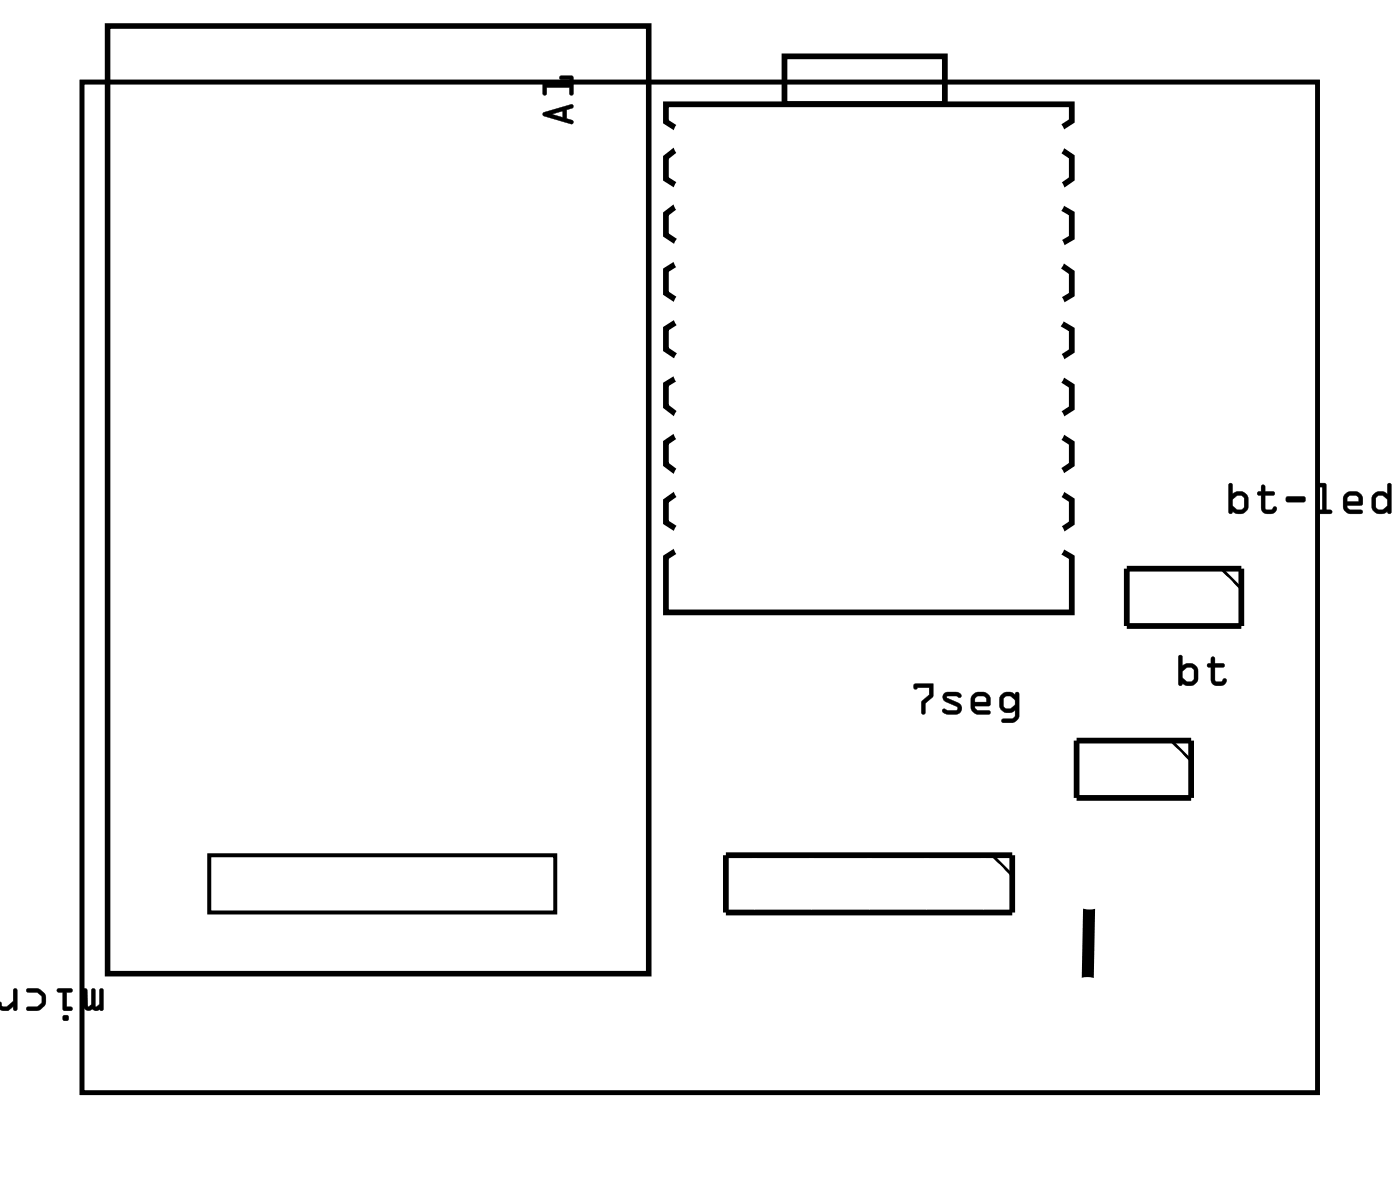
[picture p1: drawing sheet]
<svg xmlns="http://www.w3.org/2000/svg" width="62mm" height="52mm" viewBox="0 0 62 52" stroke-linecap="round" stroke-linejoin="round" font-family="sans-serif">
<path d="M3.6 3.6h54.8v44.8h-54.8z" fill="none" stroke="#000" stroke-width=".2"/>
<g fill="#000">
<path d="M24.1 5l1.3-.4v.2l-.3 .1v.4h.3v.1l-.1 .1-1.2-.3zM24.1 5v.1l1.2 .4 .1-.1v-.1h-.3v-.4l.3-.1-.1-.2zM24.5 5.1l.5 .1v-.3zM24.4 5.1l.6-.2v.3zM24.1 3.7h1.2v-.2h-.4a.1 .1 0 0 1-.1-.1 .1 .1 0 0 1 .1-.1l.5 .1v.7a.1 .1 0 0 1-.1 .1 .1 .1 0 0 1-.1-.1l.1-.2h-1.1l.1 .2a.1 .1 0 0 1-.1 .1 .1 .1 0 0 1-.1-.1zM24.1 3.7v.5h.1v-.3h1.1v.3h.1v-.8h-.6l.1 .1h.4v.2z"/>
<path d="M24.1 5l1.3-.4v.2l-.3 .1v.4h.3v.1l-.1 .1-1.2-.4zM24.5 5.1l.5 .1v-.3zM24.1 3.7h1.2v-.2h-.4l-.1-.1h.6v.8h-.1v-.3h-1.1v.3h-.1z"/>
<path d="M40.5 30.3h.9v.6l-.4 .3v.4a.1 .1 0 0 1 0 .1 .1 .1 0 0 1-.1-.1v-.5l.3-.3v-.3h-.5l-.1 .1zM40.5 30.3l.1 .2h.6v.3l-.3 .3v.5l.1 .1v-.5l.4-.3v-.6zM41.9 30.7a.71 .71 0 0 1 .7 .1 .12 .12 0 0 1 0 .1 .12 .12 0 0 1-.2 0h-.4l.5 .2a.28 .28 0 0 1 .2 .4 .28 .28 0 0 1-.3 .2l-.6-.1a.12 .12 0 0 1 .1-.2 .12 .12 0 0 1 .1 .1h.4l.1-.1-.6-.3-.1-.2zM41.9 30.7l-.1 .2 .1 .2 .6 .3-.1 .1-.6-.1v.2l.3 .1 .4-.1 .1-.1v-.3l-.6-.3h.4a.1 .1 0 0 0 .2 0 .09 .09 0 0 0 0-.1l-.2-.1zM43.1 30.8l.3-.1h.3l.1 .1 .1 .2v.3h-.7l.2 .2h.4a.1 .1 0 0 1 .1 .1 .1 .1 0 0 1-.1 .1h-.5l-.2-.1-.1-.3zM43.1 30.8v.5l.1 .2 .1 .2 .6-.1v-.1h-.5l-.2-.2h.7v-.3l-.1-.2-.1-.1h-.3zM43.3 30.9l-.1 .2h.6l-.2-.2zM43.3 30.9h.4l.1 .2h-.6zM44.4 30.8l.3-.1h.2l.1 .1a.1 .1 0 0 1 .1-.1 .1 .1 0 0 1 .1 .1v1.1l-.2 .1h-.5a.1 .1 0 0 1-.1-.1 .1 .1 0 0 1 .1-.1h.4l.1-.3-.2 .1-.4-.1-.1-.2zM44.5 30.7l-.2 .2 .1 .5 .2 .2 .4-.1v.2l-.1 .2h-.4l-.1 .1h.5l.2-.1 .1-.1v-1l-.1-.1a.19 .19 0 0 1-.3 0zM44.5 30.9v.4l.1 .1h.2l.2-.2v-.2l-.2-.1zM44.5 30.9h.3l.2 .1v.2l-.2 .2h-.2l-.1-.1z"/>
<path d="M40.5 30.3h.9v.6l-.4 .3v.5l-.1-.1v-.5l.3-.3v-.3h-.6zM41.9 30.7h.5l.2 .1a.12 .12 0 0 1-.1 .1 .12 .12 0 0 1-.1-.1l-.4 .1 .5 .3a.27 .27 0 0 1 .1 .3 .27 .27 0 0 1-.2 .2l-.5-.1-.1-.1v-.1l.6 .1 .1-.1-.6-.3-.1-.2zM43.1 30.8l.3-.1h.3l.1 .1 .1 .2v.3h-.7l.2 .2h.5v.1l-.6 .1-.2-.2v-.2zM43.3 30.9l-.1 .2h.6l-.2-.2zM44.4 30.8l.3-.1 .3 .1 .1-.1h.1v1.1l-.2 .2h-.6l.1-.1 .4-.1 .1-.3-.2 .1-.4-.1-.1-.2zM44.5 30.9v.4l.1 .1h.2l.2-.2v-.2l-.2-.1z"/>
<path d="M52.3 29.1h.1v.4l.5-.1 .2 .3v.5l-.1 .1-.4 .1-.2-.1a.1 .1 0 0 1 0 .1 .1 .1 0 0 1-.1-.1zM52.3 29.1v1.2l.1 .1v-.1l.2 .1h.3l.2-.2v-.6l-.3-.2-.4 .1v-.4zM52.5 29.7v.4l.1 .1 .3-.1v-.4v-.1h-.3zM52.5 29.7l.1-.1h.3v.6h-.2l-.2-.1zM53.7 29.1l.2 .1v.2h.3a.1 .1 0 0 1 .1 .1 .1 .1 0 0 1-.1 .1h-.3v.6h.2l.2-.1h.1a.21 .21 0 0 1 0 .2 .21 .21 0 0 1-.3 .1h-.2l-.2-.2v-.6h-.1a.1 .1 0 0 1-.1-.1 .1 .1 0 0 1 .1-.1h.1zM53.7 29.1v.3l-.2 .1 .2 .1v.5a.37 .37 0 0 0 .3 .3 .37 .37 0 0 0 .4-.2l-.1-.1-.1 .1h-.3v-.6h.4v-.1l-.1-.1h-.3v-.2z"/>
<path d="M52.3 29.1h.1v.4l.4-.1 .3 .2v.6l-.2 .2h-.3l-.2-.1v.1l-.1-.1zM52.5 29.7v.4l.2 .1 .2-.1v-.5h-.3zM53.7 29.1l.2 .1v.2h.4v.1v.1h-.4v.6h.3l.1-.1h.1a.35 .35 0 0 1-.3 .3 .35 .35 0 0 1-.4-.3v-.5l-.2-.1 .2-.1z"/>
<path d="M54.5 21.4l.2 .1v.4l.4-.1 .3 .3v.4l-.2 .2-.4 .1-.1-.1a.1 .1 0 0 1-.1 .1 .1 .1 0 0 1-.1-.1zM54.5 21.4v1.3l.1 .1 .1-.2 .2 .2h.2l.2-.3v-.5l-.2-.2-.4 .1-.1-.4zM54.7 22.1v.3l.2 .2 .2-.1 .1-.4-.1-.1h-.2zM54.7 22.1l.2-.1h.2l.1 .5-.3 .1-.2-.1zM55.9 21.5h.2v.3h.4a.1 .1 0 0 1 0 .1 .1 .1 0 0 1 0 .1h-.4v.5l.3 .1 .1-.2 .1 .1a.21 .21 0 0 1 0 .2 .21 .21 0 0 1-.2 .1h-.3l-.2-.2v-.6h-.1a.1 .1 0 0 1-.1-.1 .1 .1 0 0 1 .1-.1h.1zM56 21.5l-.1 .3-.1 .1 .1 .1v.5a.37 .37 0 0 0 .4 .3 .37 .37 0 0 0 .3-.2l-.1-.1-.1 .1-.3-.1v-.5l.4-.1v-.1h-.4v-.3zM57 22h.8l.1 .2-.1 .1h-.7l-.1-.1zM57.1 22v.2h.7h.1l-.1-.2zM58.4 21.4l.4 .1v1.1h.2a.1 .1 0 0 1 .1 .1 .1 .1 0 0 1-.1 .1h-.5a.1 .1 0 0 1-.1-.1 .1 .1 0 0 1 .1-.1h.1v-1h-.2zM58.4 21.4v.2h.3v1h-.3v.1l.6 .1v-.2h-.2v-1.1zM59.6 21.9l.3-.1h.3l.2 .1v.2v.3h-.7l.2 .2h.4a.1 .1 0 0 1 .1 .1 .1 .1 0 0 1-.1 .1h-.5l-.1-.1-.1-.2zM59.7 21.9l-.1 .6 .1 .2 .2 .1 .5-.1v-.1h-.5l-.2-.1v-.1h.7v-.3l-.1-.2-.1-.1h-.3zM59.8 22l-.1 .2h.6l-.1-.2zM59.8 22h.4l.1 .2h-.6zM60.9 21.9l.3-.1 .3 .1v-.4a.1 .1 0 0 1 .1-.1 .1 .1 0 0 1 .1 .1v1.2a.1 .1 0 0 1-.1 .1 .1 .1 0 0 1-.1-.1l-.2 .1-.4-.1-.1-.2zM61 21.9l-.2 .2 .1 .6 .2 .1 .3-.1 .1-.1 .1 .1h.1v-1.3l-.2 .1v.4l-.2-.1zM61 22v.5l.1 .1h.2l.2-.2v-.3l-.2-.1zM61 22h.3l.2 .1v.3l-.2 .2-.3-.1z"/>
<path d="M54.5 21.4l.2 .1v.4l.4-.1 .2 .2v.5l-.2 .3h-.3l-.1-.1-.1 .1-.1-.1zM54.7 22.1v.3l.2 .2 .2-.1v-.5h-.2zM56 21.5h.1v.3h.4v.1v.1h-.4v.6h.3l.1-.2 .1 .1a.35 .35 0 0 1-.3 .3 .35 .35 0 0 1-.4-.3v-.5l-.1-.1 .1-.1zM57.1 22h.7l.1 .2-.1 .1h-.7l-.1-.1zM58.4 21.4l.4 .1v1.1h.3l-.1 .2-.6-.1v-.1h.2v-1h-.2zM59.6 21.9l.3-.1h.3l.1 .1 .1 .2v.3l-.7 .1 .2 .1h.5v.1l-.5 .1-.2-.1-.1-.2zM59.8 22l-.1 .2h.6l-.1-.2zM60.9 21.9l.3-.1 .3 .1v-.4l.2-.1v1.3l-.1 .1-.1-.1-.4 .1-.2-.1-.1-.2zM61 22v.5l.3 .1 .2-.2v-.3l-.2-.1z"/>
<path d="M3.7 43.8l.2 .1v.7l.2-.1v-.7l.1 .1 .1 .7 .1-.1v-.6l.2-.1v1l-.8-.1zM2.5 43.8l.7 .1v.1h-.2v.6h.2v.2l-.4-.1v-.7h-.2zM2.8 45.1a.14 .14 0 0 1 .2 0 .14 .14 0 0 1-.2 0zM1.2 43.8h.4a.5 .5 0 0 1 .4 .5 .5 .5 0 0 1-.4 .5h-.4v-.1l.5-.1 .2-.2v-.2l-.2-.2h-.5zM-.1 44.4h.1l.1 .2h.2l.3-.2v-.5l.1-.1 .1 .9-.2 .1v-.2l-.2 .2h-.2a.27 .27 0 0 1-.3-.4zM-.1 43.8v1zM-.1 44v.6zM-.1 43.8v1.4zM-.1 43.8v1.4zM-.1 44v1zM-.1 43.8v1.4z"/>
<path d="M3.7 43.8l.2 .1v.7l.2-.1-.1-.6a.1 .1 0 0 1 .1-.1 .1 .1 0 0 1 .1 .1l.1 .7 .1-.1v-.6a.1 .1 0 0 1 .1-.1 .1 .1 0 0 1 .1 .1v.8l-.3 .1-.2-.1a.21 .21 0 0 1-.2 .1 .21 .21 0 0 1-.2-.2zM3.7 43.8v.8a.21 .21 0 0 0 .2 .2 .21 .21 0 0 0 .2-.1l.2 .1 .3-.1v-.8h-.2v.6l-.1 .1-.1-.7-.1-.1v.7l-.2 .1v-.7zM2.5 43.8h.6a.1 .1 0 0 1 .1 .1 .1 .1 0 0 1-.1 .1h-.1v.6h.1a.1 .1 0 0 1 .1 .1 .1 .1 0 0 1-.1 .1l-.3-.1v-.7h-.2zM2.6 43.8v.2h.2v.7l.4 .1v-.1l-.3-.1v-.6h.3v-.1zM2.8 45.1a.15 .15 0 0 1 .3 0 .15 .15 0 0 1-.3 0zM2.8 45.1a.13 .13 0 0 0 .2 0 .13 .13 0 0 0-.2 0zM1.2 43.8l.6 .1a.49 .49 0 0 1 .1 .8l-.2 .1h-.4a.1 .1 0 0 1-.1-.1 .1 .1 0 0 1 .1-.1h.4l.1-.2v-.2l-.1-.2h-.5zM1.2 43.8v.2h.5l.2 .2v.2l-.2 .2h-.5v.1h.6l.2-.2v-.4l-.3-.3zM-.1 44.4h.2v.2h.2l.3-.2v-.5a.1 .1 0 0 1 .1-.1 .1 .1 0 0 1 .1 .1v.8a.1 .1 0 0 1-.1 .1 .1 .1 0 0 1-.1-.1v-.1l-.2 .2a.3 .3 0 0 1-.5-.3zM0 44.4l-.1 .1a.21 .21 0 0 0 .3 .3h.2l.2-.2v.2l.1-.1v-.9l-.1 .1v.5l-.3 .2h-.2zM-.1 43.8v1zM-.1 43.8v1zM-.1 44v.6zM-.1 44v.6zM-.1 43.8v1.4zM-.1 43.8v1.4zM-.1 43.8v1.4zM-.1 43.8v1.4zM-.1 44v1zM-.1 44v1zM-.1 43.8v1.4zM-.1 43.8v1.4z"/>
<path d="M3.6 3.6h54.8v44.8h-54.8zM3.6 3.6v44.8h54.8v-44.8z"/>
</g>
<path d="M4.8 1.2h24v42h-24zM29.5 4.6h18v.8l-1.2 .7 1.2 .8v1l-1.2 .9 1.2 .7v1l-1.2 .7 1.2 .9v1l-1.3 .7 1.3 .8v1l-1.2 .7 1.2 .8v1l-1.2 .8 1.2 .7v1l-1.2 .8 1.2 .8v1l-1.2 .8 1.2 .7v2.4h-18v-2.4l1.2-.8-1.2-.7v-1l1.1-.8-1.1-.8v-1l1.1-.7-1.1-.9v-1l1.2-.7-1.2-.8v-.9l1.2-.8-1.2-.8v-1l1.2-.8-1.2-.8v-.9l1.1-.9-1.1-.7v-.9l1.1-.9-1.1-.7zM34.8 2.5h7.1v2.1h-7.1zM32.2 37.9h12.7v2.5h-12.7zM47.7 32.8h5.1v2.6h-5.1zM50 25.2h5.1v2.5h-5.1z" fill="none" stroke="#000" stroke-width=".25"/>
<path d="M9.3 37.9h15.3v2.5h-15.3z" fill="none" stroke="#000" stroke-width=".18"/>
<path d="M44 37.9l.9 .9M51.9 32.8l.9 .9M54.2 25.2l.9 .9" fill="none" stroke="#000" stroke-width=".13"/>
<path d="M48.3 40.2l-.1 3.2" fill="none" stroke="#000" stroke-width=".53"/>
<circle cx="30.9" cy="6.2" r=".74" fill="#fff"/>
<circle cx="30.9" cy="6.2" r=".74" fill="none" stroke="#fff" stroke-width=".76" stroke-linecap="butt"/>
<circle cx="30.9" cy="8.7" r=".74" fill="#fff"/>
<circle cx="30.9" cy="8.7" r=".74" fill="none" stroke="#fff" stroke-width=".76" stroke-linecap="butt"/>
<circle cx="30.9" cy="11.2" r=".74" fill="#fff"/>
<circle cx="30.9" cy="11.2" r=".74" fill="none" stroke="#fff" stroke-width=".76" stroke-linecap="butt"/>
<circle cx="30.9" cy="13.8" r=".74" fill="#fff"/>
<circle cx="30.9" cy="13.8" r=".74" fill="none" stroke="#fff" stroke-width=".76" stroke-linecap="butt"/>
<circle cx="30.9" cy="16.3" r=".74" fill="#fff"/>
<circle cx="30.9" cy="16.3" r=".74" fill="none" stroke="#fff" stroke-width=".76" stroke-linecap="butt"/>
<circle cx="30.9" cy="18.9" r=".74" fill="#fff"/>
<circle cx="30.9" cy="18.9" r=".74" fill="none" stroke="#fff" stroke-width=".76" stroke-linecap="butt"/>
<circle cx="30.9" cy="21.4" r=".74" fill="#fff"/>
<circle cx="30.9" cy="21.4" r=".74" fill="none" stroke="#fff" stroke-width=".76" stroke-linecap="butt"/>
<circle cx="30.9" cy="23.9" r=".74" fill="#fff"/>
<circle cx="30.9" cy="23.9" r=".74" fill="none" stroke="#fff" stroke-width=".76" stroke-linecap="butt"/>
<circle cx="46.2" cy="23.9" r=".74" fill="#fff"/>
<circle cx="46.2" cy="23.9" r=".74" fill="none" stroke="#fff" stroke-width=".76" stroke-linecap="butt"/>
<circle cx="46.2" cy="21.4" r=".74" fill="#fff"/>
<circle cx="46.2" cy="21.4" r=".74" fill="none" stroke="#fff" stroke-width=".76" stroke-linecap="butt"/>
<circle cx="46.2" cy="18.9" r=".74" fill="#fff"/>
<circle cx="46.2" cy="18.9" r=".74" fill="none" stroke="#fff" stroke-width=".76" stroke-linecap="butt"/>
<circle cx="46.2" cy="16.3" r=".74" fill="#fff"/>
<circle cx="46.2" cy="16.3" r=".74" fill="none" stroke="#fff" stroke-width=".76" stroke-linecap="butt"/>
<circle cx="46.2" cy="13.8" r=".74" fill="#fff"/>
<circle cx="46.2" cy="13.8" r=".74" fill="none" stroke="#fff" stroke-width=".76" stroke-linecap="butt"/>
<circle cx="46.2" cy="11.2" r=".74" fill="#fff"/>
<circle cx="46.2" cy="11.2" r=".74" fill="none" stroke="#fff" stroke-width=".76" stroke-linecap="butt"/>
<circle cx="46.2" cy="8.7" r=".74" fill="#fff"/>
<circle cx="46.2" cy="8.7" r=".74" fill="none" stroke="#fff" stroke-width=".76" stroke-linecap="butt"/>
<circle cx="46.2" cy="6.2" r=".74" fill="#fff"/>
<circle cx="46.2" cy="6.2" r=".74" fill="none" stroke="#fff" stroke-width=".76" stroke-linecap="butt"/>
<circle cx="23.3" cy="39.2" r=".62" fill="#fff"/>
<circle cx="23.3" cy="39.2" r=".62" fill="none" stroke="#fff" stroke-width=".69" stroke-linecap="butt"/>
<circle cx="20.8" cy="39.2" r=".62" fill="#fff"/>
<circle cx="20.8" cy="39.2" r=".62" fill="none" stroke="#fff" stroke-width=".69" stroke-linecap="butt"/>
<circle cx="18.2" cy="39.2" r=".62" fill="#fff"/>
<circle cx="18.2" cy="39.2" r=".62" fill="none" stroke="#fff" stroke-width=".69" stroke-linecap="butt"/>
<circle cx="15.7" cy="39.2" r=".62" fill="#fff"/>
<circle cx="15.7" cy="39.2" r=".62" fill="none" stroke="#fff" stroke-width=".69" stroke-linecap="butt"/>
<circle cx="13.1" cy="39.2" r=".62" fill="#fff"/>
<circle cx="13.1" cy="39.2" r=".62" fill="none" stroke="#fff" stroke-width=".69" stroke-linecap="butt"/>
<circle cx="10.6" cy="39.2" r=".62" fill="#fff"/>
<circle cx="10.6" cy="39.2" r=".62" fill="none" stroke="#fff" stroke-width=".69" stroke-linecap="butt"/>
<circle cx="51.6" cy="34.1" r=".74" fill="#fff"/>
<circle cx="51.6" cy="34.1" r=".74" fill="none" stroke="#fff" stroke-width=".76" stroke-linecap="butt"/>
<circle cx="49" cy="34.1" r=".74" fill="#fff"/>
<circle cx="49" cy="34.1" r=".74" fill="none" stroke="#fff" stroke-width=".76" stroke-linecap="butt"/>
<circle cx="53.8" cy="26.5" r=".74" fill="#fff"/>
<circle cx="53.8" cy="26.5" r=".74" fill="none" stroke="#fff" stroke-width=".76" stroke-linecap="butt"/>
<circle cx="51.2" cy="26.5" r=".74" fill="#fff"/>
<circle cx="51.2" cy="26.5" r=".74" fill="none" stroke="#fff" stroke-width=".76" stroke-linecap="butt"/>
<circle cx="43.6" cy="39.2" r=".74" fill="#fff"/>
<circle cx="43.6" cy="39.2" r=".74" fill="none" stroke="#fff" stroke-width=".76" stroke-linecap="butt"/>
<circle cx="41.1" cy="39.2" r=".74" fill="#fff"/>
<circle cx="41.1" cy="39.2" r=".74" fill="none" stroke="#fff" stroke-width=".76" stroke-linecap="butt"/>
<circle cx="38.5" cy="39.2" r=".74" fill="#fff"/>
<circle cx="38.5" cy="39.2" r=".74" fill="none" stroke="#fff" stroke-width=".76" stroke-linecap="butt"/>
<circle cx="36" cy="39.2" r=".74" fill="#fff"/>
<circle cx="36" cy="39.2" r=".74" fill="none" stroke="#fff" stroke-width=".76" stroke-linecap="butt"/>
<circle cx="33.5" cy="39.2" r=".74" fill="#fff"/>
<circle cx="33.5" cy="39.2" r=".74" fill="none" stroke="#fff" stroke-width=".76" stroke-linecap="butt"/>
<circle cx="48.3" cy="39.2" r=".7" fill="#fff"/>
<circle cx="48.3" cy="39.2" r=".7" fill="none" stroke="#fff" stroke-width=".76" stroke-linecap="butt"/>
<circle cx="48.2" cy="44.4" r=".7" fill="#fff"/>
<circle cx="48.2" cy="44.4" r=".7" fill="none" stroke="#fff" stroke-width=".76" stroke-linecap="butt"/>
<circle cx="51.2" cy="13.8" r="1.1" fill="#fff"/>
<circle cx="51.2" cy="13.8" r="1.1" fill="none" stroke="#fff" stroke-width=".25"/>
<circle cx="8.1" cy="6.2" r="1.1" fill="#fff"/>
<circle cx="8.1" cy="6.2" r="1.1" fill="none" stroke="#fff" stroke-width=".25"/>
<circle cx="5.5" cy="46.8" r="1.1" fill="#fff"/>
<circle cx="5.5" cy="46.8" r="1.1" fill="none" stroke="#fff" stroke-width=".25"/>
<circle cx="56.3" cy="46.8" r="1.1" fill="#fff"/>
<circle cx="56.3" cy="46.8" r="1.1" fill="none" stroke="#fff" stroke-width=".25"/>
<circle cx="51.2" cy="6.2" r=".74" fill="#fff"/>
<circle cx="51.2" cy="6.2" r=".74" fill="none" stroke="#fff" stroke-width=".76" stroke-linecap="butt"/>
<circle cx="51.2" cy="8.7" r=".74" fill="#fff"/>
<circle cx="51.2" cy="8.7" r=".74" fill="none" stroke="#fff" stroke-width=".76" stroke-linecap="butt"/>
<circle cx="51.2" cy="6.2" r=".74" fill="#fff"/>
<circle cx="51.2" cy="6.2" r=".74" fill="none" stroke="#fff" stroke-width=".76" stroke-linecap="butt"/>
<circle cx="51.2" cy="8.7" r=".74" fill="#fff"/>
<circle cx="51.2" cy="8.7" r=".74" fill="none" stroke="#fff" stroke-width=".76" stroke-linecap="butt"/>
</svg>
